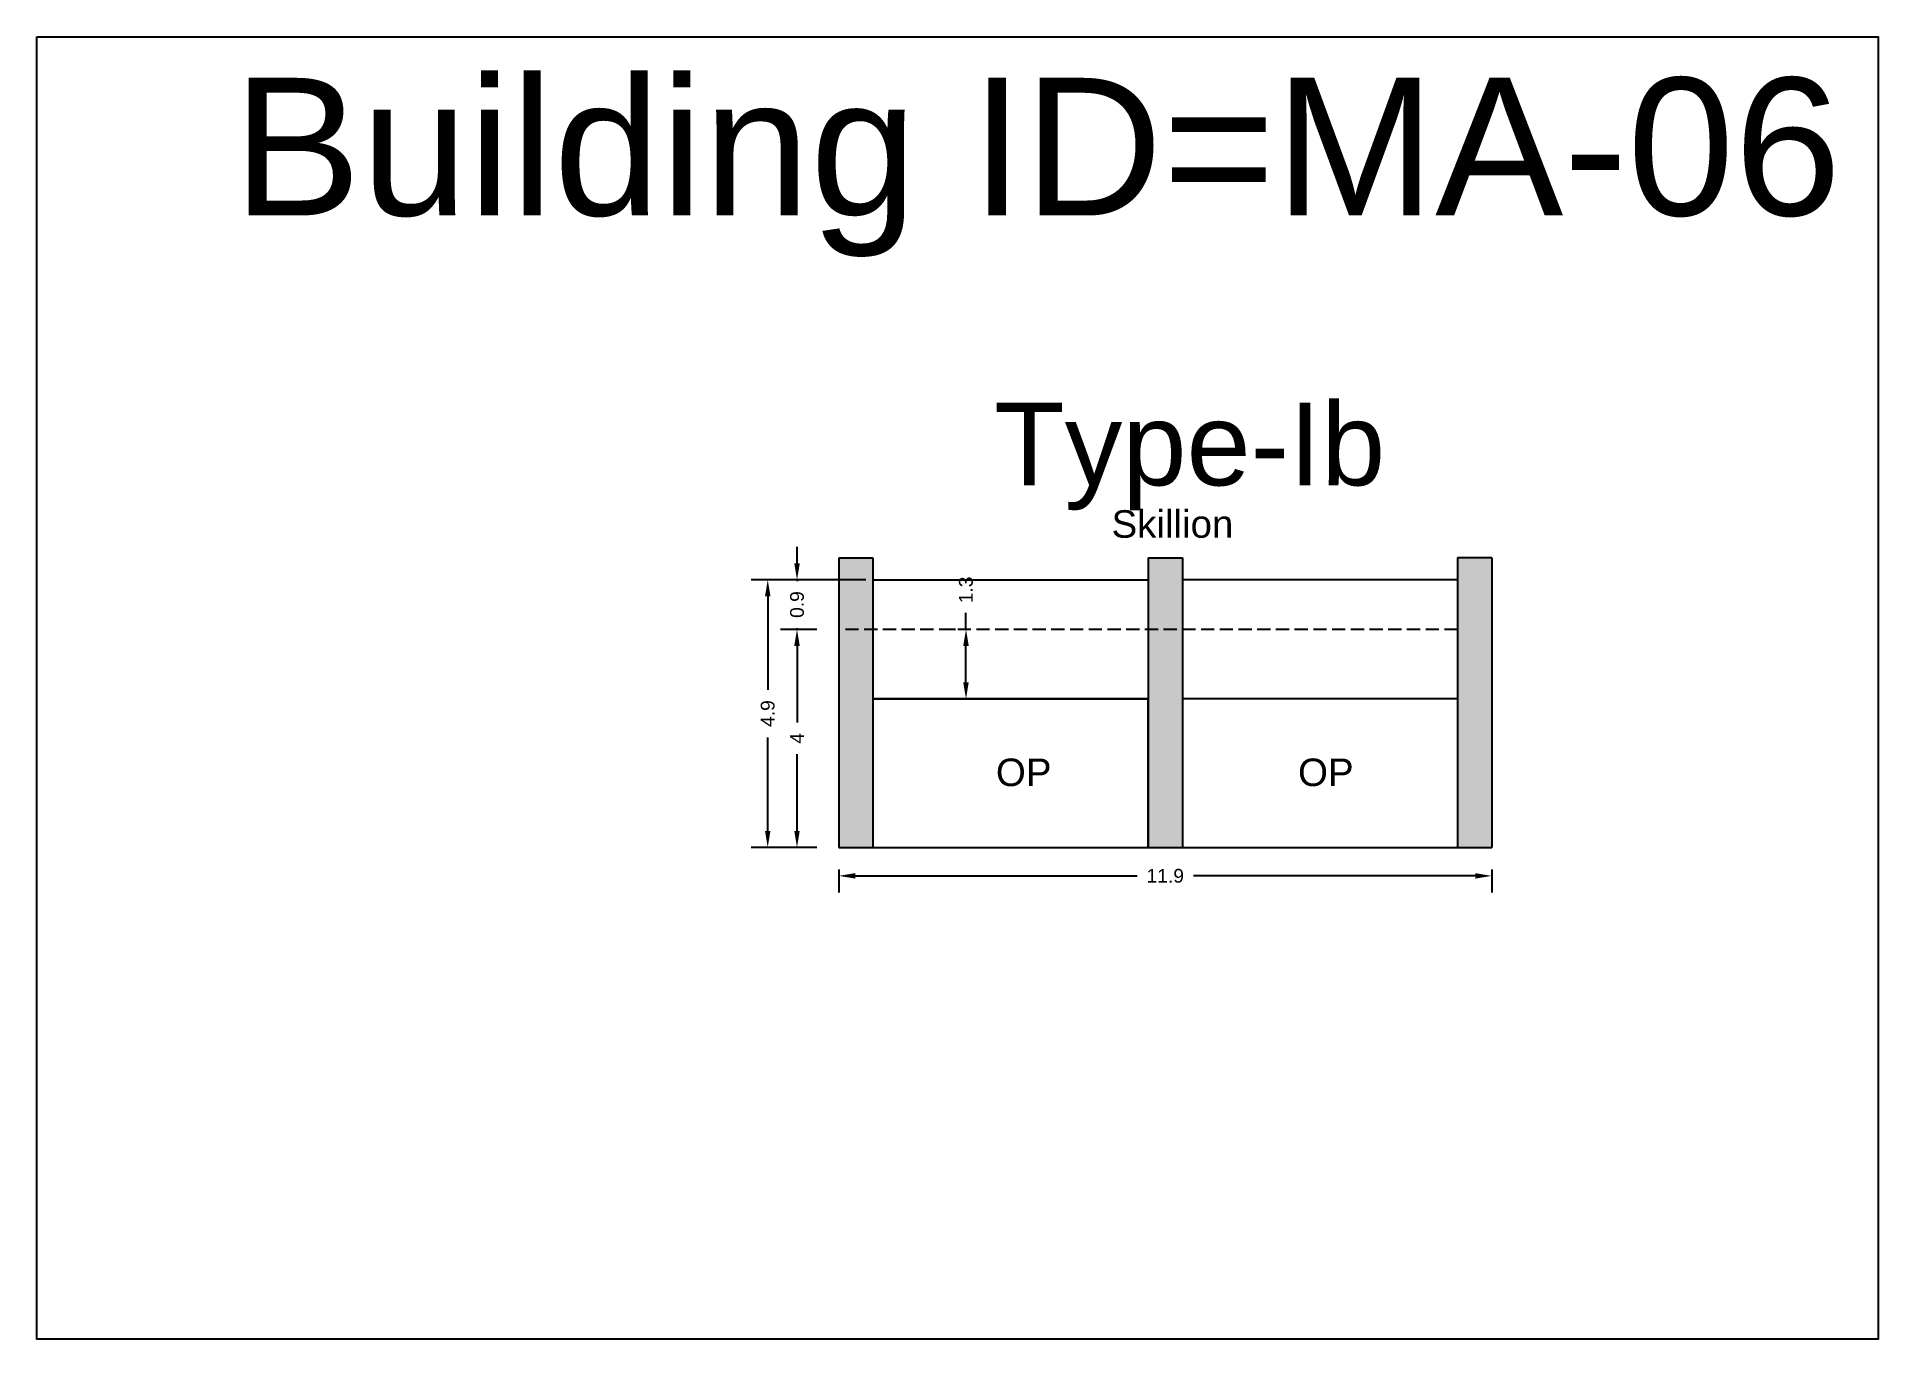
# Model space of a CAD drawing. Header units: metres. Extents: x 3416649 to 3417100, y -6712966 to -6712690.
# Drawn here: x 3416848.45 to 3416881.9, y -6712713.74 to -6712690.08 of the extents above; entities that cross this region are included whole.
import ezdxf

# ---------------------------------------------------------------- set-up
doc = ezdxf.new("R2010")
doc.units = ezdxf.units.M
doc.linetypes.add('ACAD_ISO02W100', pattern=[15, 12, -3])
doc.layers.add('Dotted', color=7, linetype='ACAD_ISO02W100', plot=False)
doc.styles.get("Standard").update_dxf_attribs({"font": 'arial.ttf'})
doc.dimstyles.new('ISO-25', dxfattribs={"dimtxt": 0.25, "dimasz": 0.3, "dimexe": 0.3, "dimexo": 0.4, "dimgap": 0.2, "dimtad": 0, "dimdec": 1, "dimdsep": 46, "dimtxsty": 'Standard', "dimcen": 2.5, "dimadec": 0, "dimazin": 0, "dimtfac": 1, "dimtdec": 1, "dimtmove": 0, "dimatfit": 3, "dimfxl": 1, "dimarcsym": 0})

# ---------------------------------------------------------------- blocks, each defined once
blk = doc.blocks.new('*D41')
at = {"color": 0, "lineweight": -2, "transparency": 16777216}
for p, q in [((3416862.62, -6712700.845), (3416861.961, -6712700.845)), ((3416862.261, -6712701.145), (3416862.261, -6712702.539)), ((3416862.261, -6712704.505), (3416862.261, -6712703.112)), ((3416862.62, -6712704.805), (3416861.961, -6712704.805))]:
    blk.add_line(p, q, dxfattribs=at)
at = {"color": 0, "transparency": 16777216}
for points in [[(3416862.211, -6712701.145), (3416862.311, -6712701.145), (3416862.261, -6712700.845)], [(3416862.211, -6712704.505), (3416862.311, -6712704.505), (3416862.261, -6712704.805)]]:
    blk.add_solid(points, dxfattribs=at)
at = {"layer": 'Defpoints', "color": 0, "transparency": 16777216}
for p in [(3416862.261, -6712700.845), (3416863.02, -6712700.845), (3416863.02, -6712704.805)]:
    blk.add_point(p, dxfattribs=at)
at = {"color": 0, "transparency": 16777216, "insert": (3416862.261, -6712702.825), "char_height": 0.25, "attachment_point": 5, "rotation": 90}
blk.add_mtext('4', dxfattribs=at)
blk = doc.blocks.new('*D42')
at = {"color": 0, "lineweight": -2, "transparency": 16777216}
for p, q in [((3416863.02, -6712705.205), (3416863.02, -6712705.623)), ((3416874.88, -6712705.205), (3416874.88, -6712705.623)), ((3416863.32, -6712705.323), (3416868.437, -6712705.323)), ((3416874.58, -6712705.323), (3416869.463, -6712705.323))]:
    blk.add_line(p, q, dxfattribs=at)
at = {"color": 0, "transparency": 16777216}
for points in [[(3416863.32, -6712705.273), (3416863.32, -6712705.373), (3416863.02, -6712705.323)], [(3416874.58, -6712705.273), (3416874.58, -6712705.373), (3416874.88, -6712705.323)]]:
    blk.add_solid(points, dxfattribs=at)
at = {"layer": 'Defpoints', "color": 0, "transparency": 16777216}
for p in [(3416863.02, -6712704.805), (3416874.88, -6712704.805), (3416874.88, -6712705.323)]:
    blk.add_point(p, dxfattribs=at)
at = {"color": 0, "transparency": 16777216, "insert": (3416868.95, -6712705.323), "char_height": 0.25, "attachment_point": 5}
blk.add_mtext('11.9', dxfattribs=at)
blk = doc.blocks.new('*D43')
at = {"color": 0, "lineweight": -2, "transparency": 16777216}
for p, q in [((3416862.261, -6712699.645), (3416862.261, -6712699.345)), ((3416863.513, -6712699.945), (3416861.961, -6712699.945)), ((3416862.261, -6712699.945), (3416862.261, -6712699.967)), ((3416862.62, -6712700.845), (3416861.961, -6712700.845)), ((3416862.261, -6712700.845), (3416862.261, -6712700.823)), ((3416862.261, -6712701.145), (3416862.261, -6712701.445))]:
    blk.add_line(p, q, dxfattribs=at)
at = {"color": 0, "transparency": 16777216}
for points in [[(3416862.211, -6712699.645), (3416862.311, -6712699.645), (3416862.261, -6712699.945)], [(3416862.211, -6712701.145), (3416862.311, -6712701.145), (3416862.261, -6712700.845)]]:
    blk.add_solid(points, dxfattribs=at)
at = {"layer": 'Defpoints', "color": 0, "transparency": 16777216}
for p in [(3416862.261, -6712699.945), (3416863.913, -6712699.945), (3416863.02, -6712700.845)]:
    blk.add_point(p, dxfattribs=at)
at = {"color": 0, "transparency": 16777216, "insert": (3416862.261, -6712700.395), "char_height": 0.25, "attachment_point": 5, "rotation": 90}
blk.add_mtext('0.9', dxfattribs=at)
blk = doc.blocks.new('*D44')
at = {"color": 0, "lineweight": -2, "transparency": 16777216}
for p, q in [((3416862.62, -6712699.945), (3416861.429, -6712699.945)), ((3416861.729, -6712700.245), (3416861.729, -6712701.942)), ((3416861.729, -6712704.505), (3416861.729, -6712702.808)), ((3416862.62, -6712704.805), (3416861.429, -6712704.805))]:
    blk.add_line(p, q, dxfattribs=at)
at = {"color": 0, "transparency": 16777216}
for points in [[(3416861.679, -6712700.245), (3416861.779, -6712700.245), (3416861.729, -6712699.945)], [(3416861.679, -6712704.505), (3416861.779, -6712704.505), (3416861.729, -6712704.805)]]:
    blk.add_solid(points, dxfattribs=at)
at = {"layer": 'Defpoints', "color": 0, "transparency": 16777216}
for p in [(3416861.729, -6712699.945), (3416863.02, -6712699.945), (3416863.02, -6712704.805)]:
    blk.add_point(p, dxfattribs=at)
at = {"color": 0, "transparency": 16777216, "insert": (3416861.729, -6712702.375), "char_height": 0.25, "attachment_point": 5, "rotation": 90}
blk.add_mtext('4.9', dxfattribs=at)
blk = doc.blocks.new('*D45')
at = {"color": 0, "lineweight": -2, "transparency": 16777216}
for p, q in [((3416865.33, -6712700.845), (3416865.33, -6712700.545)), ((3416865.142, -6712700.845), (3416865.03, -6712700.845)), ((3416865.33, -6712701.805), (3416865.33, -6712701.145)), ((3416865.142, -6712702.105), (3416865.03, -6712702.105))]:
    blk.add_line(p, q, dxfattribs=at)
at = {"color": 0, "transparency": 16777216}
for points in [[(3416865.28, -6712701.145), (3416865.38, -6712701.145), (3416865.33, -6712700.845)], [(3416865.28, -6712701.805), (3416865.38, -6712701.805), (3416865.33, -6712702.105)]]:
    blk.add_solid(points, dxfattribs=at)
at = {"layer": 'Defpoints', "color": 0, "transparency": 16777216}
for p in [(3416865.33, -6712700.845), (3416865.542, -6712700.845), (3416865.542, -6712702.105)]:
    blk.add_point(p, dxfattribs=at)
at = {"color": 0, "transparency": 16777216, "insert": (3416865.33, -6712700.129), "char_height": 0.25, "attachment_point": 5, "rotation": 90}
blk.add_mtext('1.3', dxfattribs=at)

msp = doc.modelspace()

# ---------------------------------------------------------------- hatches: boundary and pattern name
h = msp.add_hatch(color=256)
h.dxf.hatch_style = 1
h.paths.add_polyline_path([(3416863.64, -6712699.545), (3416863.02, -6712699.545), (3416863.02, -6712704.805), (3416863.64, -6712704.805)])
h = msp.add_hatch(color=256)
h.dxf.hatch_style = 1
h.paths.add_polyline_path([(3416874.26, -6712704.805), (3416874.88, -6712704.805), (3416874.88, -6712699.545), (3416874.26, -6712699.545)])
h.paths.add_polyline_path([(3416869.26, -6712699.545), (3416868.64, -6712699.545), (3416868.64, -6712704.805), (3416869.26, -6712704.805)])

# ---------------------------------------------------------------- linework, layer by layer
for points in [[(3416848.453, -6712690.082), (3416881.899, -6712690.082), (3416881.899, -6712713.738), (3416848.453, -6712713.738)], [(3416868.64, -6712702.105), (3416863.64, -6712702.105), (3416863.64, -6712704.805), (3416868.64, -6712704.805)]]:
    msp.add_lwpolyline(points, close=True)
for points in [[(3416863.02, -6712699.545), (3416863.02, -6712704.805)], [(3416863.02, -6712699.545), (3416863.64, -6712699.545)], [(3416863.64, -6712699.545), (3416863.64, -6712704.805)], [(3416868.64, -6712699.545), (3416868.64, -6712704.805)], [(3416868.64, -6712699.545), (3416869.26, -6712699.545)], [(3416869.26, -6712699.545), (3416869.26, -6712704.805)], [(3416874.26, -6712699.545), (3416874.26, -6712704.805)], [(3416874.88, -6712699.545), (3416874.26, -6712699.545)], [(3416874.88, -6712699.545), (3416874.88, -6712704.805)], [(3416863.64, -6712699.945), (3416868.64, -6712699.945)], [(3416874.26, -6712699.945), (3416869.26, -6712699.945)], [(3416863.64, -6712702.105), (3416868.64, -6712702.105)], [(3416874.26, -6712702.105), (3416869.26, -6712702.105)], [(3416863.02, -6712704.805), (3416874.88, -6712704.805)]]:
    msp.add_lwpolyline(points)
at = {"layer": 'Dotted', "ltscale": 0.02}
msp.add_lwpolyline([(3416874.26, -6712700.845), (3416863.02, -6712700.845)], dxfattribs=at)

# ---------------------------------------------------------------- texts
at = {"attachment_point": 1}
for s, width, heights, insert, char_height in [('Building ID=MA-06', 67.86454, [0.517], (3416852.016, -6712690.827), 2.5), ('Type-Ib', 9.99112, [0.517], (3416865.843, -6712696.73), 1.5), ('Skillion', 1.17554, [0], (3416867.974, -6712698.681), 0.5), ('OP', 1.17554, [0], (3416865.874, -6712703.192), 0.5), ('OP', 1.17554, [0], (3416871.362, -6712703.192), 0.5)]:
    msp.add_mtext_dynamic_manual_height_columns(s, width=width, gutter_width=12.5, heights=heights, dxfattribs=dict(at, insert=insert, char_height=char_height))

# ---------------------------------------------------------------- dimensions: what is measured, and where the dimension line sits
for base, p1, p2, picture, middle in [((3416862.261, -6712699.945), (3416863.02, -6712700.845), (3416863.913, -6712699.945), '*D43', (3416862.261, -6712700.395)), ((3416861.729, -6712699.945), (3416863.02, -6712704.805), (3416863.02, -6712699.945), '*D44', (3416861.729, -6712702.375)), ((3416865.33, -6712700.845), (3416865.542, -6712702.105), (3416865.542, -6712700.845), '*D45', (3416865.33, -6712700.129)), ((3416862.261, -6712700.845), (3416863.02, -6712704.805), (3416863.02, -6712700.845), '*D41', (3416862.261, -6712702.825))]:
    dim = msp.add_linear_dim(base=base, p1=p1, p2=p2, angle=90, dimstyle='ISO-25')
    dim.commit()
    dim.dimension.update_dxf_attribs({"geometry": picture, "text_midpoint": middle})
dim = msp.add_linear_dim(base=(3416874.88, -6712705.323), p1=(3416863.02, -6712704.805), p2=(3416874.88, -6712704.805), dimstyle='ISO-25')
dim.commit()
dim.dimension.update_dxf_attribs({"geometry": '*D42', "text_midpoint": (3416868.95, -6712705.323)})

doc.saveas('drawing.dxf')
